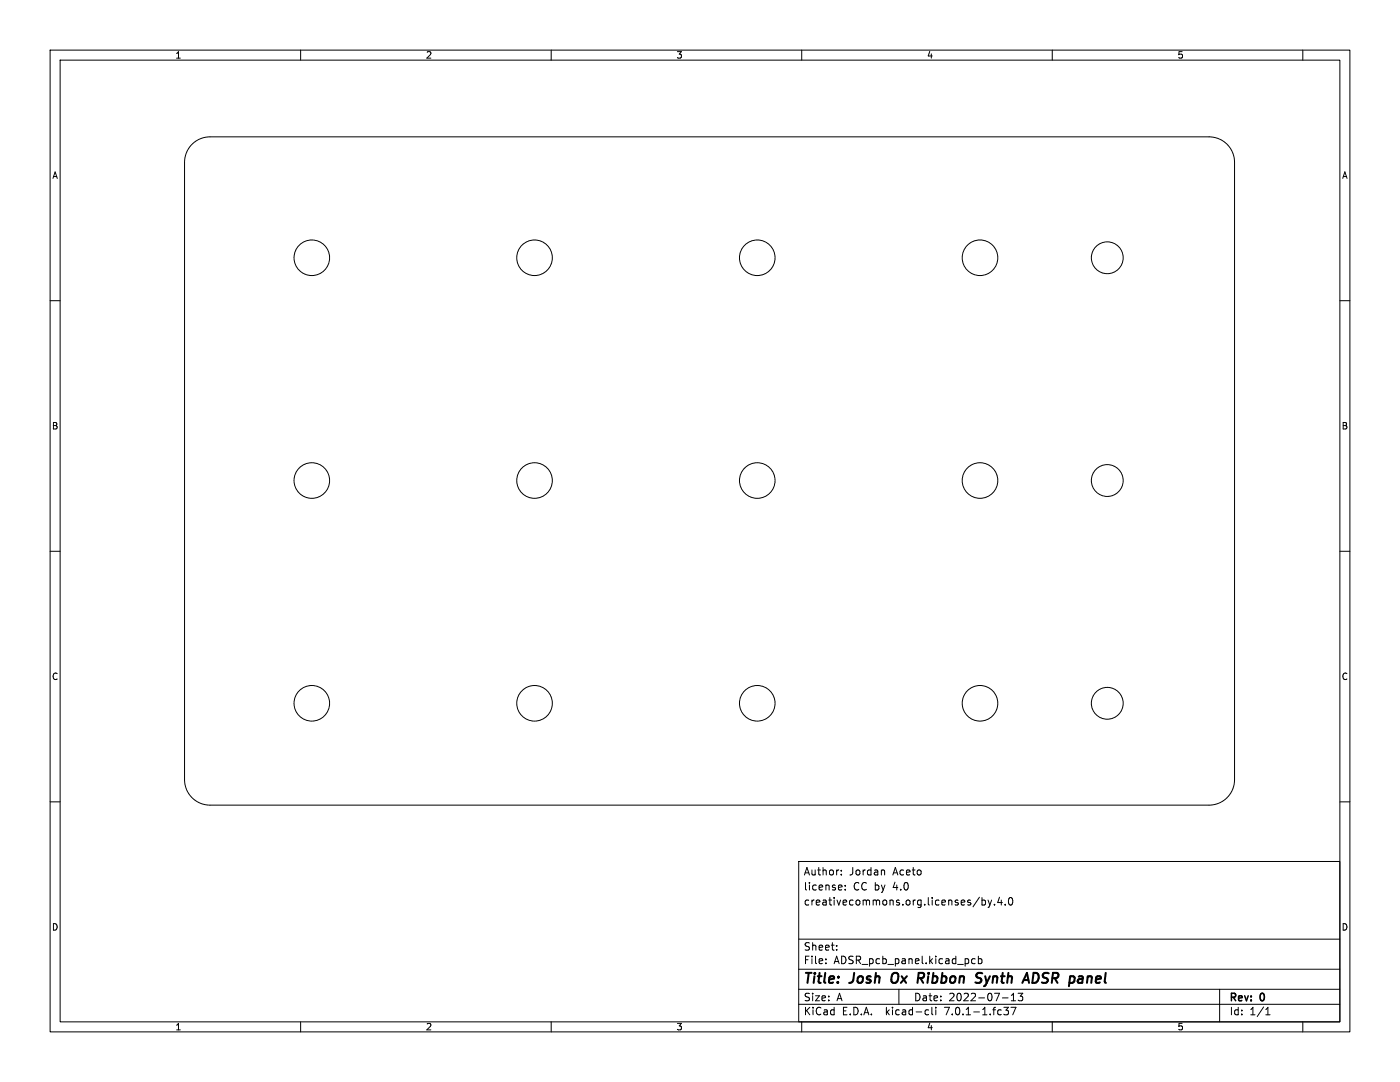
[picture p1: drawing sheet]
<svg xmlns="http://www.w3.org/2000/svg" width="279mm" height="216mm" viewBox="0 0 279 216" stroke-linecap="round" stroke-linejoin="round" font-family="sans-serif">
<defs><g id="words">
<g font-size="2.8">
<text x="160.4" y="196.7">Title:</text>
<text x="169.8" y="196.7">Josh</text>
<text x="178.6" y="196.7">Ox Ribbon</text>
<text x="196.7" y="196.7">Synth</text>
<text x="206.9" y="196.7">ADSR panel</text>
</g>
<g font-size="2.1">
<text x="160.4" y="177.8">license:</text>
<text x="160.4" y="174.8">Author:</text>
<text x="169.5" y="174.8">Jordan</text>
<text x="170.3" y="177.8">CC by</text>
<text x="178.2" y="174.8">Aceto</text>
<text x="178.2" y="177.8">4.0</text>
<text x="160.4" y="180.8">creativecommons.org.licenses/by.4.0</text>
<text x="160.4" y="189.8">Sheet:</text>
<text x="160.4" y="192.5">File:</text>
<text x="166.4" y="192.5">ADSR_pcb_panel.kicad_pcb</text>
<text x="160.4" y="202.7">KiCad</text>
<text x="160.4" y="199.9">Size:</text>
<text x="167" y="199.9">A</text>
<text x="168" y="202.7">E.D.A.</text>
<text x="176.8" y="202.7">kicad-cli</text>
<text x="182.4" y="199.9">Date:</text>
<text x="188.6" y="202.7">7.0.1-1.fc37</text>
<text x="189.3" y="199.9">2022-07-13</text>
<text x="245.4" y="200.1">Rev:</text>
<text x="245.4" y="202.7">Id:</text>
<text x="249.4" y="202.7">1/1</text>
<text x="251.6" y="200.1">0</text>
</g>
<g font-size="1.8">
<text x="35" y="11.8">1</text>
<text x="85" y="11.8">2</text>
<text x="135" y="11.8">3</text>
<text x="185" y="11.8">4</text>
<text x="235" y="11.8">5</text>
<text x="10.4" y="35.8">A</text>
<text x="267.8" y="35.8">A</text>
<text x="10.3" y="85.8">B</text>
<text x="267.7" y="85.8">B</text>
<text x="10.3" y="135.8">C</text>
<text x="267.7" y="135.8">C</text>
<text x="10.3" y="185.8">D</text>
<text x="267.7" y="185.8">D</text>
<text x="35" y="205.7">1</text>
<text x="85" y="205.7">2</text>
<text x="135" y="205.7">3</text>
<text x="185" y="205.7">4</text>
<text x="235" y="205.7">5</text>
</g>
</g></defs>
<g fill="none" stroke="#000" stroke-width=".2">
<path d="M10 10h259.4v195.9h-259.4zM12 12h255.4v191.9h-255.4zM60 10v2M110 10v2M160 10v2M210 10v2M260 10v2M38.4 28.7a5.1 5.1 0 0 1 3.5-1.4h199.4a5.1 5.1 0 0 1 5.1 5.1v123.2a5.1 5.1 0 0 1-5.1 5.1h-199.4a5.1 5.1 0 0 1-5.1-5.1v-123.2a5.1 5.1 0 0 1 1.6-3.7zM10 60h2M267.4 60h2M10 110h2M267.4 110h2"/>
<path d="M10 160h2M267.4 160h2M159.4 171.9h108v32h-108zM167.9 174.5v.1M167.9 173.7v.1M168 176.7v.3l-.7 .1M168.7 177.5v.1M168.7 176.7v.1M176.3 173.6l.2 .2v.8M195.5 179l-1.3 2M196 179.1v1.5M196 179.7l.4-.1 .3 .3-.2 .6h-.5"/>
<path d="M197.2 179.6l.3 1M197.9 179.6l-.4 1M199.5 179l-.4 1.1h.9M199.8 179.6v1M201.4 179.2l.2-.1a.8 .8 0 0 1 .5 .7 .8 .8 0 0 1-.5 .8l-.2-.1-.1-.5zM159.4 197.4h108M159.4 193.4h108M159.4 187.4h108M164.8 192.2v.1M164.8 191.4v.1M167 189.5v.1M167 188.7v.1"/>
<path d="M179.4 197.4v3M194.6 191.4l-.4-.1-.3 .3 .1 .6h.6M195.3 191.4l.4-.1 .3 .3-.2 .6h-.5M195.3 190.8v1.5M197.5 180.6l-.3 .5M198.5 180.5v.1M200 199.1h1.2M200.6 180.5v.1M201.8 199.7h.9M201.8 198.6l.5-.4v1.5M204.1 198.2l-.5 .6 .4 .1v.7l-.2 .1-.6-.1M243.4 197.4v6.5"/>
<path d="M60 203.9v2M110 203.9v2M159.4 200.4h108M160 203.9v2M184.9 201.5l.4 .1M185.3 202.4l-.4 .1M186 201v1.3l.2 .2M186.8 201v.1M186.8 201.5v1M200.3 201h1l-.5 .6 .4 .1v.7l-.2 .1-.7-.1M201.8 201h1l-.7 1.5M210 203.9v2"/>
<path d="M252.6 202.5h.9M252.6 201.4l.4-.4v1.5M260 203.9v2"/>
<circle cx="62.2" cy="51.4" r="3.5"/>
<circle cx="106.7" cy="51.4" r="3.5"/>
<circle cx="151.1" cy="51.4" r="3.5"/>
<circle cx="195.6" cy="51.4" r="3.5"/>
<circle cx="221" cy="51.4" r="3.2"/>
<circle cx="62.2" cy="95.9" r="3.5"/>
<circle cx="106.7" cy="95.9" r="3.5"/>
<circle cx="151.1" cy="95.9" r="3.5"/>
<circle cx="195.6" cy="95.9" r="3.5"/>
<circle cx="221" cy="95.9" r="3.2"/>
<circle cx="62.2" cy="140.3" r="3.5"/>
<circle cx="106.7" cy="140.3" r="3.5"/>
<circle cx="151.1" cy="140.3" r="3.5"/>
<circle cx="195.6" cy="140.3" r="3.5"/>
<circle cx="221" cy="140.3" r="3.2"/>
</g>
<path d="M178 194.8l-.1 .7 .2 .5M195 195l.7 .3a.51 .51 0 0 1 .1 .5 .51 .51 0 0 1-.4 .3h-.5M196 194.2a.85 .85 0 0 0-1 .1" fill="none" stroke="#000" stroke-width=".4"/>
<use href="#words"/>
</svg>
